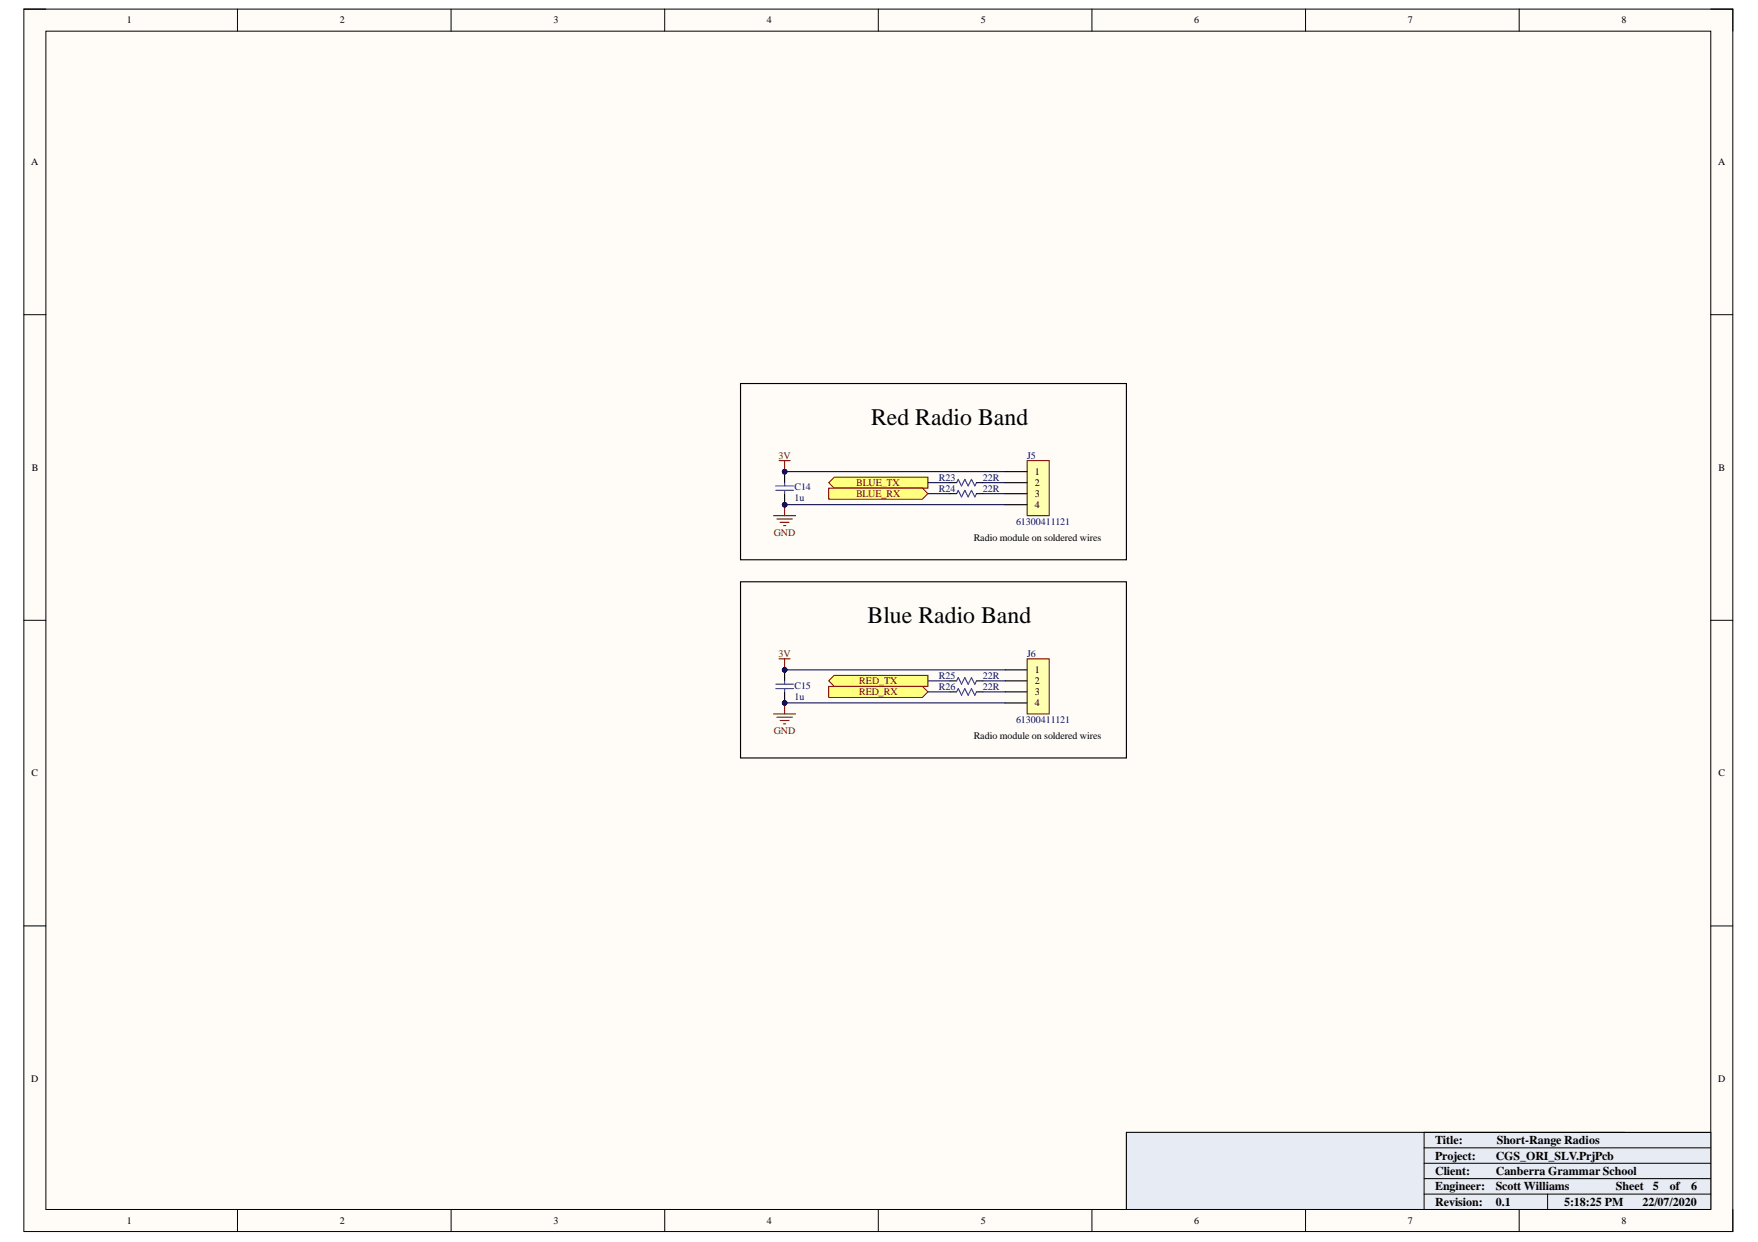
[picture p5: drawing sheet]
<svg xmlns="http://www.w3.org/2000/svg" width="297mm" height="210mm" viewBox="0 0 297 210" stroke-linecap="round" stroke-linejoin="round" font-family="sans-serif">
<defs><g id="words">
<g font-size="4">
<text x="147.2" y="71.8">Red Radio Band</text>
<text x="146.6" y="105.3">Blue Radio Band</text>
</g>
<g font-size="2">
<text x="242.5" y="196">Project:</text>
<text x="242.5" y="193.4">Title:</text>
<text x="252.7" y="196">CGS_ORI_SLV.PrjPcb</text>
<text x="252.9" y="193.4">Short-Range Radios</text>
<text x="242.5" y="203.8">Revision:</text>
<text x="242.5" y="201.2">Engineer:</text>
<text x="242.5" y="198.6">Client:</text>
<text x="252.7" y="203.8">0.1</text>
<text x="252.7" y="201.2">Scott Williams</text>
<text x="252.7" y="198.6">Canberra Grammar School</text>
<text x="264.3" y="203.8">5:18:25 PM</text>
<text x="273" y="201.2">Sheet</text>
<text x="277.5" y="203.8">22/07/2020</text>
<text x="279.2" y="201.2">5</text>
<text x="282.2" y="201.2">of</text>
<text x="285.8" y="201.2">6</text>
</g>
<g font-size="1.7">
<text x="21.4" y="4">1</text>
<text x="57.4" y="4">2</text>
<text x="93.5" y="4">3</text>
<text x="129.6" y="4">4</text>
<text x="165.7" y="4">5</text>
<text x="201.7" y="4">6</text>
<text x="237.9" y="4">7</text>
<text x="274" y="4">8</text>
<text x="5.3" y="27.9">A</text>
<text x="290.3" y="27.9">A</text>
<text x="5.4" y="79.6">B</text>
<text x="174.8" y="80.3">1</text>
<text x="174.8" y="82.2">2</text>
<text x="290.4" y="79.6">B</text>
<text x="174.8" y="84">3</text>
<text x="174.8" y="85.9">4</text>
<text x="164.5" y="91.5">Radio module on soldered wires</text>
<text x="174.8" y="113.8">1</text>
<text x="174.8" y="115.6">2</text>
<text x="174.8" y="117.5">3</text>
<text x="174.8" y="119.4">4</text>
<text x="164.5" y="124.9">Radio module on soldered wires</text>
<text x="5.3" y="131.2">C</text>
<text x="290.4" y="131.2">C</text>
<text x="5.3" y="182.9">D</text>
<text x="290.3" y="182.9">D</text>
<text x="21.4" y="206.8">1</text>
<text x="57.4" y="206.8">2</text>
<text x="93.5" y="206.8">3</text>
<text x="129.6" y="206.8">4</text>
<text x="165.7" y="206.8">5</text>
<text x="201.7" y="206.8">6</text>
<text x="237.9" y="206.8">7</text>
<text x="274" y="206.8">8</text>
</g>
<g font-size="1.7" fill="#800000">
<text x="131.5" y="77.5">3V</text>
<text x="144.7" y="82.2">BLUE_TX</text>
<text x="144.6" y="84">BLUE_RX</text>
<text x="130.8" y="90.5">GND</text>
<text x="131.5" y="111">3V</text>
<text x="145.1" y="117.5">RED_RX</text>
<text x="145.2" y="115.6">RED_TX</text>
<text x="130.8" y="124">GND</text>
</g>
<g font-size="1.7" fill="#000080">
<text x="173.5" y="77.5">J5</text>
<text x="134.2" y="82.9">C14</text>
<text x="158.6" y="81.2">R23</text>
<text x="158.6" y="83.1">R24</text>
<text x="166.1" y="81.2">22R</text>
<text x="166.1" y="83.1">22R</text>
<text x="134.2" y="84.7">1u</text>
<text x="171.7" y="88.7">61300411121</text>
<text x="173.5" y="111">J6</text>
<text x="134.2" y="116.4">C15</text>
<text x="134.2" y="118.3">1u</text>
<text x="158.6" y="114.7">R25</text>
<text x="158.6" y="116.6">R26</text>
<text x="166.1" y="114.7">22R</text>
<text x="166.1" y="116.6">22R</text>
<text x="171.7" y="122.1">61300411121</text>
</g>
</g></defs>
<path d="M4 1.5h288.8v206.6h-288.8z" fill-rule="evenodd" fill="#fffcf8"/>
<path d="M4 1.5h288.8v206.6h-288.8z" fill="none" stroke="#000" stroke-width=".17"/>
<path d="M7.8 5.3h281.3v199.1h-281.3z" fill-rule="evenodd" fill="#fffcf8"/>
<g fill="none" stroke="#000" stroke-width=".17">
<path d="M4 1.5h3.8M7.8 5.3h281.3v199.1h-281.3zM40.1 1.5v3.8M76.2 1.5v3.8M112.3 1.5v3.8M148.4 1.5v3.8M184.5 1.5v3.8M220.6 1.5v3.8M256.7 1.5v3.8M289.1 1.5h3.7v3.8M4 53.2h3.8M289.1 53.2h3.7"/>
<path d="M4 104.8h3.8M289.1 104.8h3.7M4 156.5h3.8M289.1 156.5h3.7M274.5 191.4h-84.2v13M40.1 204.4v3.7M76.2 204.4v3.7M112.3 204.4v3.7M148.4 204.4v3.7M184.5 204.4v3.7M220.6 204.4v3.7M256.7 204.4v3.7"/>
<path d="M292.8 204.4v3.7"/>
</g>
<path d="M190.3 191.4h98.8v13h-98.8z" fill-rule="evenodd" fill="#e6ebf4"/>
<path d="M190.3 191.4h98.8v13h-98.8zM240.6 196.6h48.5M240.6 199.2h48.5M240.6 194h48.5M289.1 191.4h-48.5v13M240.6 201.8h48.5M261.5 201.8v2.6" fill="none" stroke="#000" stroke-width=".17"/>
<path d="M173.6 77.8h3.7v9.4h-3.7z" fill-rule="evenodd" fill="#ffffb0"/>
<path d="M173.6 77.8h3.7v9.4h-3.7z" fill="none" stroke="#800000" stroke-width=".17"/>
<path d="M169.8 79.7h3.8M169.8 81.6h3.8M169.8 83.4h3.8M169.8 85.3h3.8" fill="none" stroke="#000" stroke-width=".19"/>
<path d="M173.6 111.4h3.7v9.3h-3.7z" fill-rule="evenodd" fill="#ffffb0"/>
<path d="M173.6 111.4h3.7v9.3h-3.7z" fill="none" stroke="#800000" stroke-width=".17"/>
<path d="M169.8 113.2h3.8M169.8 115.1h3.8M169.8 116.9h3.8M169.8 118.8h3.8" fill="none" stroke="#000" stroke-width=".19"/>
<path d="M140 81.6l1-1h15.8v1.9h-15.8z" fill-rule="evenodd" fill="#ffff80"/>
<path d="M140 81.6l1-1h15.8v1.9h-15.8z" fill="none" stroke="#800000" stroke-width=".17"/>
<path d="M140 82.5h15.9l.9 .9-.9 1h-15.9z" fill-rule="evenodd" fill="#ffff80"/>
<path d="M140 82.5h15.9l.9 .9-.9 1h-15.9z" fill="none" stroke="#800000" stroke-width=".17"/>
<path d="M140 115.1l1-1h15.8v1.9h-15.8z" fill-rule="evenodd" fill="#ffff80"/>
<path d="M140 115.1l1-1h15.8v1.9h-15.8z" fill="none" stroke="#800000" stroke-width=".17"/>
<path d="M140 116h15.9l.9 .9-.9 1h-15.9z" fill-rule="evenodd" fill="#ffff80"/>
<path d="M140 116h15.9l.9 .9-.9 1h-15.9z" fill="none" stroke="#800000" stroke-width=".17"/>
<path d="M160.5 81.6h1.1M160.5 83.4h1.1M165 81.6h1.1M165 83.4h1.1M160.5 115.1h1.1M160.5 116.9h1.1M165 115.1h1.1M165 116.9h1.1" fill="none" stroke="#000" stroke-width=".19"/>
<path d="M161.6 81.6l.3-.6 .6 1.1 .5-1.1 .6 1.1 .5-1.1 .6 1.1 .3-.5M161.6 83.4l.3-.5 .6 1.1 .5-1.1 .6 1.1 .5-1.1 .6 1.1 .3-.6M161.6 115.1l.3-.6 .6 1.1 .5-1.1 .6 1.1 .5-1.1 .6 1.1 .3-.5M161.6 116.9l.3-.5 .6 1.1 .5-1.1 .6 1.1 .5-1.1 .6 1.1 .3-.6" fill="none" stroke="#00f" stroke-width=".19"/>
<path d="M132.6 118.8v1.9M130.7 120.7h3.7M131.3 121.2h2.6M131.8 121.8h1.5M132.4 122.3h.4" fill="none" stroke="#800000" stroke-width=".19"/>
<circle cx="132.6" cy="118.8" r=".37" fill="#000080"/>
<circle cx="132.6" cy="118.8" r=".37" fill="none" stroke="#000080" stroke-width=".17"/>
<path d="M125.1 98.3h65.2v29.8h-65.2z" fill="none" stroke="#000" stroke-width=".19"/>
<circle cx="132.6" cy="118.8" r=".37" fill="#000080"/>
<circle cx="132.6" cy="118.8" r=".37" fill="none" stroke="#000080" stroke-width=".17"/>
<circle cx="132.6" cy="113.2" r=".37" fill="#000080"/>
<circle cx="132.6" cy="113.2" r=".37" fill="none" stroke="#000080" stroke-width=".17"/>
<path d="M132.6 116.9v1.9" fill="none" stroke="#000" stroke-width=".19"/>
<circle cx="132.6" cy="118.8" r=".37" fill="#000080"/>
<circle cx="132.6" cy="118.8" r=".37" fill="none" stroke="#000080" stroke-width=".17"/>
<path d="M132.6 113.2v1.9" fill="none" stroke="#000" stroke-width=".19"/>
<circle cx="132.6" cy="113.2" r=".37" fill="#000080"/>
<circle cx="132.6" cy="113.2" r=".37" fill="none" stroke="#000080" stroke-width=".17"/>
<path d="M131.1 115.6h3M131.1 116.4h3M132.6 115.1v.5M132.6 116.4v.5" fill="none" stroke="#00f" stroke-width=".19"/>
<path d="M130.7 87.2h3.7M131.3 87.7h2.6M131.8 88.3h1.5M132.4 88.8h.4M132.6 85.3v1.9" fill="none" stroke="#800000" stroke-width=".19"/>
<circle cx="132.6" cy="85.3" r=".37" fill="#000080"/>
<circle cx="132.6" cy="85.3" r=".37" fill="none" stroke="#000080" stroke-width=".17"/>
<circle cx="132.6" cy="85.3" r=".37" fill="#000080"/>
<circle cx="132.6" cy="85.3" r=".37" fill="none" stroke="#000080" stroke-width=".17"/>
<circle cx="132.6" cy="79.7" r=".37" fill="#000080"/>
<circle cx="132.6" cy="79.7" r=".37" fill="none" stroke="#000080" stroke-width=".17"/>
<path d="M132.6 83.4v1.9" fill="none" stroke="#000" stroke-width=".19"/>
<circle cx="132.6" cy="85.3" r=".37" fill="#000080"/>
<circle cx="132.6" cy="85.3" r=".37" fill="none" stroke="#000080" stroke-width=".17"/>
<path d="M132.6 79.7v1.9" fill="none" stroke="#000" stroke-width=".19"/>
<circle cx="132.6" cy="79.7" r=".37" fill="#000080"/>
<circle cx="132.6" cy="79.7" r=".37" fill="none" stroke="#000080" stroke-width=".17"/>
<path d="M131.1 82.1h3M131.1 82.9h3M132.6 81.6v.5M132.6 82.9v.5" fill="none" stroke="#00f" stroke-width=".19"/>
<path d="M125.1 64.8h65.2v29.8h-65.2z" fill="none" stroke="#000" stroke-width=".19"/>
<path d="M166.1 81.6h3.7M132.6 118.8h37.2" fill="none" stroke="#000080" stroke-width=".19"/>
<circle cx="132.6" cy="118.8" r=".37" fill="#000080"/>
<circle cx="132.6" cy="118.8" r=".37" fill="none" stroke="#000080" stroke-width=".17"/>
<path d="M132.6 113.2h37.2" fill="none" stroke="#000080" stroke-width=".19"/>
<circle cx="132.6" cy="113.2" r=".37" fill="#000080"/>
<circle cx="132.6" cy="113.2" r=".37" fill="none" stroke="#000080" stroke-width=".17"/>
<path d="M132.6 85.3h37.2" fill="none" stroke="#000080" stroke-width=".19"/>
<circle cx="132.6" cy="85.3" r=".37" fill="#000080"/>
<circle cx="132.6" cy="85.3" r=".37" fill="none" stroke="#000080" stroke-width=".17"/>
<path d="M132.6 79.7h37.2" fill="none" stroke="#000080" stroke-width=".19"/>
<circle cx="132.6" cy="79.7" r=".37" fill="#000080"/>
<circle cx="132.6" cy="79.7" r=".37" fill="none" stroke="#000080" stroke-width=".17"/>
<path d="M156.8 83.4h3.7M156.8 81.6h3.7M166.1 83.4h3.7M156.8 116.9h3.7M156.8 115.1h3.7M166.1 116.9h3.7M166.1 115.1h3.7" fill="none" stroke="#000080" stroke-width=".19"/>
<path d="M131.6 77.8h1.9M132.6 77.8v1.9" fill="none" stroke="#800000" stroke-width=".19"/>
<circle cx="132.6" cy="79.7" r=".37" fill="#000080"/>
<circle cx="132.6" cy="79.7" r=".37" fill="none" stroke="#000080" stroke-width=".17"/>
<path d="M131.6 111.3h1.9M132.6 111.3v1.9" fill="none" stroke="#800000" stroke-width=".19"/>
<circle cx="132.6" cy="113.2" r=".37" fill="#000080"/>
<circle cx="132.6" cy="113.2" r=".37" fill="none" stroke="#000080" stroke-width=".17"/>
<use href="#words"/>
</svg>
